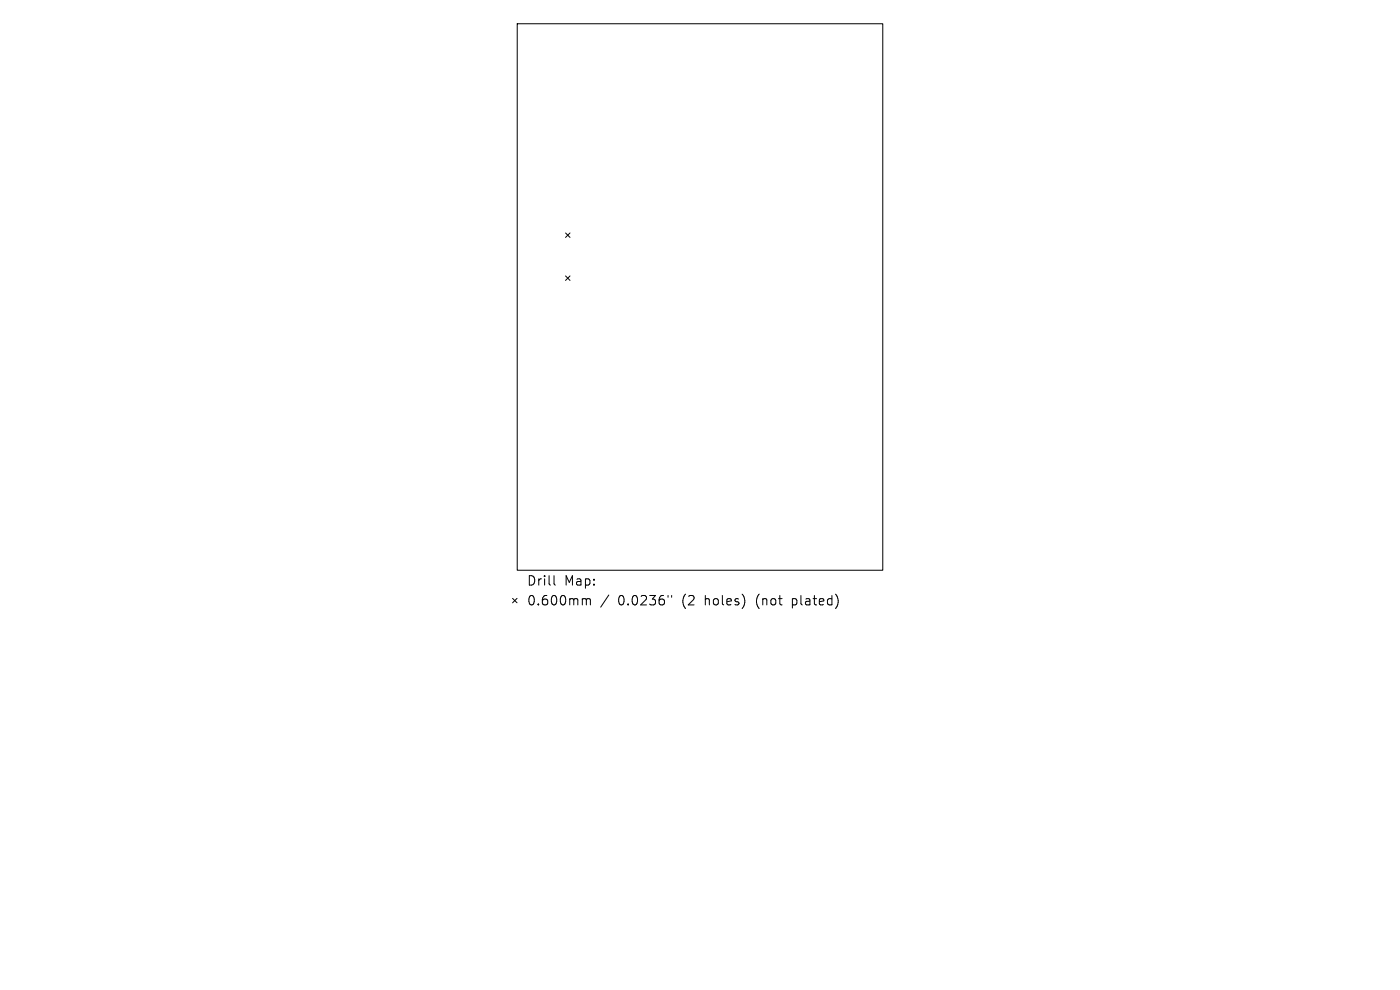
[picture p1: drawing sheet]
<svg xmlns="http://www.w3.org/2000/svg" width="297mm" height="210mm" viewBox="0 0 297 210" stroke-linecap="round" stroke-linejoin="round" font-family="sans-serif">
<defs><g id="words">
<g font-size="2.8">
<text x="111.7" y="124.5">Drill</text>
<text x="119.7" y="124.5">Map:</text>
<text x="111.7" y="128.7">0.600mm</text>
<text x="131.1" y="128.7">0.0236&quot;</text>
<text x="144.9" y="128.7">(2</text>
<text x="149.8" y="128.7">holes)</text>
<text x="160.9" y="128.7">(not</text>
<text x="168.7" y="128.7">plated)</text>
</g>
</g></defs>
<g fill="none" stroke="#000" stroke-width=".21">
<path d="M109.7 5h77.6v116h-77.6zM120 49.4l.9 1M120 58.5l.9 1M120.9 49.4l-.9 1M120.9 58.5l-.9 1M108.7 126.9l1 1M109.7 126.9l-1 1M117.5 122.1v1.7l.3 .3M123.8 127h.3l.3 .3M124.4 127.3l.3-.3 .5 .1v1.2M124.4 127.3v1M129.2 126.2l-1.8 2.6"/>
<path d="M141.7 126.3v.4M142.5 126.3v.4"/>
</g>
<use href="#words"/>
</svg>
